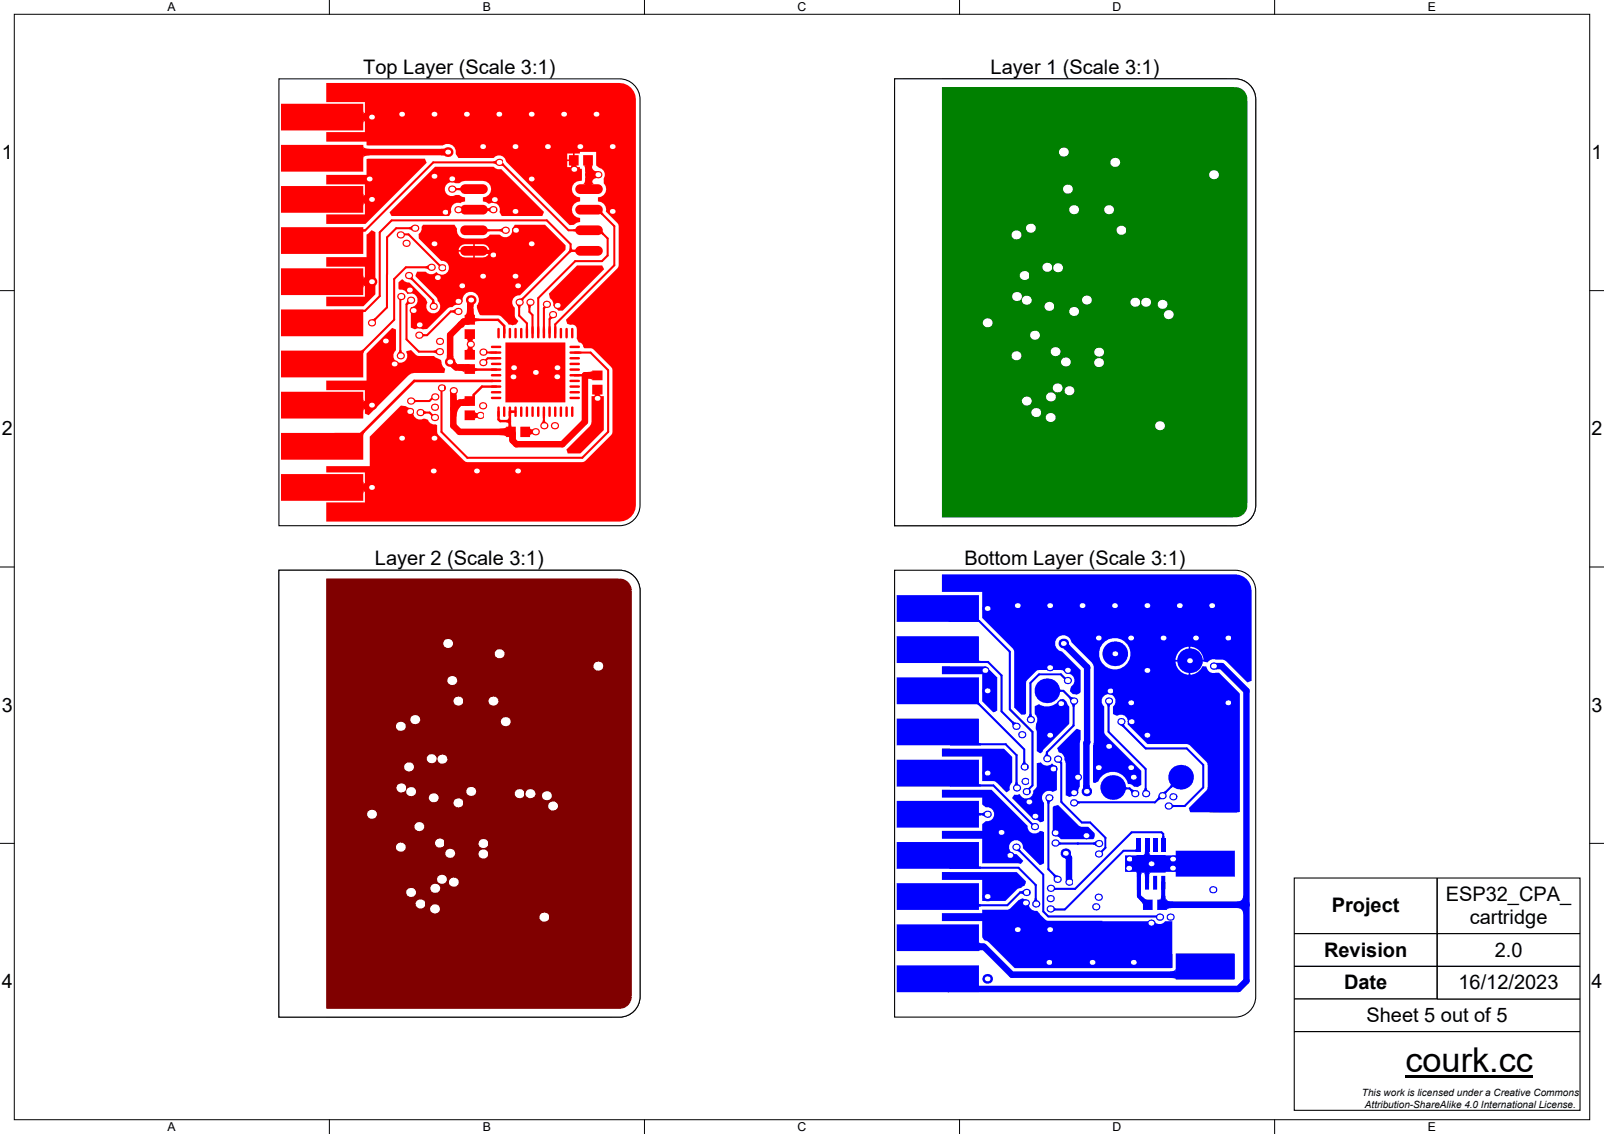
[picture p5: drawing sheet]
<svg xmlns="http://www.w3.org/2000/svg" width="297mm" height="210mm" viewBox="0 0 297 210" stroke-linecap="round" stroke-linejoin="round" font-family="sans-serif">
<defs><g id="words">
<text font-size="6.3" x="260.2" y="198.5">courk.cc</text>
<g font-size="3.7">
<text x="67.3" y="13.7">Top Layer (Scale 3:1)</text>
<text x="183.4" y="13.7">Layer 1 (Scale 3:1)</text>
<text x="69.4" y="104.7">Layer 2 (Scale 3:1)</text>
<text x="178.6" y="104.7">Bottom Layer (Scale 3:1)</text>
<text x="267.7" y="166.8">ESP32_CPA_</text>
<text x="246.6" y="169">Project</text>
<text x="272.1" y="171.1">cartridge</text>
<text x="245.2" y="177.2">Revision</text>
<text x="276.8" y="177.2">2.0</text>
<text x="248.9" y="183.2">Date</text>
<text x="270.1" y="183.2">16/12/2023</text>
<text x="253" y="189.2">Sheet 5 out of 5</text>
</g>
<g font-size="3.6">
<text x=".3" y="29.4">1</text>
<text x="294.7" y="29.4">1</text>
<text x=".3" y="80.6">2</text>
<text x="294.7" y="80.6">2</text>
<text x=".3" y="131.8">3</text>
<text x="294.7" y="131.8">3</text>
<text x=".3" y="183">4</text>
<text x="294.7" y="183">4</text>
</g>
<g font-size="2.3">
<text x="31" y="2.1">A</text>
<text x="89.4" y="2.1">B</text>
<text x="147.7" y="2.1">C</text>
<text x="206" y="2.1">D</text>
<text x="264.4" y="2.1">E</text>
<text x="31" y="209.5">A</text>
<text x="89.4" y="209.5">B</text>
<text x="147.7" y="209.5">C</text>
<text x="206" y="209.5">D</text>
<text x="264.4" y="209.5">E</text>
</g>
<g font-size="1.9">
<text x="252.2" y="203">This work is licensed under a Creative Commons</text>
<text x="252.7" y="205.2">Attribution-ShareAlike 4.0 International License.</text>
</g>
</g></defs>
<g fill="none" stroke="#000" stroke-width=".19">
<path d="M2.6 2.6h291.8v204.8h-291.8zM61 0v2.6M119.3 0v2.6M177.7 0v2.6M236 0v2.6M0 53.8h2.6M294.4 53.8h2.6M0 105h2.6M294.4 105h2.6M0 156.2h2.6M294.4 156.2h2.6M61 207.4v2.6"/>
<path d="M119.3 207.4v2.6M177.7 207.4v2.6M236 207.4v2.6"/>
</g>
<path d="M239.7 162.7h26.3v10.1h-26.3z" fill="#fff"/>
<path d="M266.1 162.6v10.3h-26.5" fill="none" stroke="#000" stroke-width=".2"/>
<path d="M239.7 173h26.3v5.9h-26.3z" fill="#fff"/>
<path d="M239.6 172.9h26.5v6.1h-26.5" fill="none" stroke="#000" stroke-width=".2"/>
<path d="M239.7 179.1h26.3v5.8h-26.3z" fill="#fff"/>
<path d="M239.6 179h26.5v6h-26.5" fill="none" stroke="#000" stroke-width=".2"/>
<path d="M239.7 185.1h52.8v5.8h-52.8z" fill="#fff"/>
<path d="M239.6 185h53M239.6 191h53" fill="none" stroke="#000" stroke-width=".2"/>
<path d="M239.7 191.1h52.8v14.4h-52.8z" fill="#fff"/>
<path d="M239.6 191h53" fill="none" stroke="#000" stroke-width=".2"/>
<path d="M266.2 162.7h26.3v10.1h-26.3z" fill="#fff"/>
<path d="M266.1 162.6v10.3h26.5" fill="none" stroke="#000" stroke-width=".2"/>
<path d="M266.2 173h26.3v5.9h-26.3z" fill="#fff"/>
<path d="M292.6 172.9h-26.5v6.1h26.5" fill="none" stroke="#000" stroke-width=".2"/>
<path d="M266.2 179.1h26.3v5.8h-26.3z" fill="#fff"/>
<path d="M239.6 162.6h53v43h-53zM292.6 179h-26.5v6h26.5" fill="none" stroke="#000" stroke-width=".2"/>
<path d="M260.2 199.2h23.7v.4h-23.7z" fill="#000"/>
<path d="M51.6 14.6h63.1a3.8 3.8 0 0 1 3.8 3.8v75.1a3.8 3.8 0 0 1-3.8 3.9h-63.1z" fill-rule="evenodd" fill="#fff" stroke="#000" stroke-width=".2"/>
<g fill="#f00">
<path d="M52 34.5h15.3v4.9h-15.3z" fill-rule="evenodd"/>
<path d="M93.6 63.4h11.1v11.1h-11.1z" fill-rule="evenodd"/>
<path d="M91 73.5h1.6a.23 .23 0 0 1 .2 .2 .23 .23 0 0 1-.2 .2h-1.6l-.1-.1z" fill-rule="evenodd"/>
<path d="M91 72.5l1.6-.1a.23 .23 0 0 1 .2 .2 .23 .23 0 0 1-.2 .3h-1.6l-.1-.2z" fill-rule="evenodd"/>
<path d="M91 71.4h1.6a.23 .23 0 0 1 .2 .2 .23 .23 0 0 1-.2 .2h-1.6l-.1-.1z" fill-rule="evenodd"/>
<path d="M91 70.4l1.6-.1a.23 .23 0 0 1 .2 .2 .23 .23 0 0 1-.2 .3h-1.6l-.1-.2z" fill-rule="evenodd"/>
<path d="M91 69.3h1.6a.23 .23 0 0 1 .2 .2 .23 .23 0 0 1-.2 .2h-1.6l-.1-.1z" fill-rule="evenodd"/>
<path d="M91 68.3l1.6-.1a.23 .23 0 0 1 .2 .2 .23 .23 0 0 1-.2 .3h-1.6l-.1-.2z" fill-rule="evenodd"/>
<path d="M91 67.2h1.6a.23 .23 0 0 1 .2 .2 .23 .23 0 0 1-.2 .2h-1.6l-.1-.1z" fill-rule="evenodd"/>
<path d="M91 66.2l1.6-.1a.23 .23 0 0 1 .2 .2 .23 .23 0 0 1-.2 .3h-1.6l-.1-.2z" fill-rule="evenodd"/>
<path d="M91 65.1h1.6a.22 .22 0 0 1 .2 .2 .22 .22 0 0 1-.2 .2h-1.6l-.1-.1z" fill-rule="evenodd"/>
<path d="M91 64.1l1.6-.1a.22 .22 0 0 1 .2 .2 .22 .22 0 0 1-.2 .3h-1.6l-.1-.2z" fill-rule="evenodd"/>
<path d="M92.2 60.8l.1-.1 .2 .2v1.5a.22 .22 0 0 1-.2 .3 .22 .22 0 0 1-.2-.3z" fill-rule="evenodd"/>
<path d="M93.2 60.8l.2-.1 .2 .2v1.5a.22 .22 0 0 1-.2 .3 .22 .22 0 0 1-.3-.3z" fill-rule="evenodd"/>
<path d="M94.3 60.8l.1-.1 .2 .2v1.5a.22 .22 0 0 1-.2 .3 .22 .22 0 0 1-.2-.3z" fill-rule="evenodd"/>
<path d="M95.3 60.8l.2-.1 .2 .2v1.5a.22 .22 0 0 1-.2 .3 .22 .22 0 0 1-.3-.3z" fill-rule="evenodd"/>
<path d="M96.4 60.8l.1-.1 .2 .2v1.5a.22 .22 0 0 1-.2 .3 .22 .22 0 0 1-.2-.3z" fill-rule="evenodd"/>
<path d="M97.4 60.8l.2-.1 .2 .2v1.5a.22 .22 0 0 1-.2 .3 .22 .22 0 0 1-.3-.3z" fill-rule="evenodd"/>
<path d="M98.5 60.8l.1-.1 .2 .2v1.5a.22 .22 0 0 1-.2 .3 .22 .22 0 0 1-.2-.3z" fill-rule="evenodd"/>
<path d="M99.5 60.8l.2-.1 .2 .2v1.5a.22 .22 0 0 1-.2 .3 .22 .22 0 0 1-.3-.3z" fill-rule="evenodd"/>
<path d="M100.6 60.8l.1-.1 .2 .2v1.5a.23 .23 0 0 1-.2 .3 .23 .23 0 0 1-.2-.3z" fill-rule="evenodd"/>
<path d="M101.6 60.8l.2-.1 .2 .2v1.5a.23 .23 0 0 1-.2 .3 .23 .23 0 0 1-.3-.3z" fill-rule="evenodd"/>
<path d="M102.7 60.8l.1-.1 .2 .2v1.5a.23 .23 0 0 1-.2 .3 .23 .23 0 0 1-.2-.3z" fill-rule="evenodd"/>
<path d="M103.7 60.8l.2-.1 .2 .2v1.5a.23 .23 0 0 1-.2 .3 .23 .23 0 0 1-.3-.3z" fill-rule="evenodd"/>
<path d="M104.8 60.8l.1-.1 .2 .2v1.5a.23 .23 0 0 1-.2 .3 .23 .23 0 0 1-.2-.3z" fill-rule="evenodd"/>
<path d="M105.8 60.8l.2-.1 .2 .2v1.5a.23 .23 0 0 1-.2 .3 .23 .23 0 0 1-.3-.3z" fill-rule="evenodd"/>
<path d="M105.5 64.1l1.7-.1a.22 .22 0 0 1 .2 .2 .22 .22 0 0 1-.2 .3h-1.6l-.1-.2z" fill-rule="evenodd"/>
<path d="M105.5 65.1h1.7a.22 .22 0 0 1 .2 .2 .22 .22 0 0 1-.2 .2h-1.6l-.1-.1z" fill-rule="evenodd"/>
<path d="M105.5 66.2l1.7-.1a.23 .23 0 0 1 .2 .2 .23 .23 0 0 1-.2 .3h-1.6l-.1-.2z" fill-rule="evenodd"/>
<path d="M105.5 67.2h1.7a.23 .23 0 0 1 .2 .2 .23 .23 0 0 1-.2 .2h-1.6l-.1-.1z" fill-rule="evenodd"/>
<path d="M105.5 68.3l1.7-.1a.23 .23 0 0 1 .2 .2 .23 .23 0 0 1-.2 .3h-1.6l-.1-.2z" fill-rule="evenodd"/>
<path d="M105.5 69.3h1.7a.23 .23 0 0 1 .2 .2 .23 .23 0 0 1-.2 .2h-1.6l-.1-.1z" fill-rule="evenodd"/>
<path d="M105.5 70.4l1.7-.1a.23 .23 0 0 1 .2 .2 .23 .23 0 0 1-.2 .3h-1.6l-.1-.2z" fill-rule="evenodd"/>
<path d="M105.5 71.4h1.7a.23 .23 0 0 1 .2 .2 .23 .23 0 0 1-.2 .2h-1.6l-.1-.1z" fill-rule="evenodd"/>
<path d="M105.5 72.5l1.7-.1a.23 .23 0 0 1 .2 .2 .23 .23 0 0 1-.2 .3h-1.6l-.1-.2z" fill-rule="evenodd"/>
<path d="M105.5 73.5h1.7a.23 .23 0 0 1 .2 .2 .23 .23 0 0 1-.2 .2h-1.6l-.1-.1z" fill-rule="evenodd"/>
<path d="M105.8 75.3h.2l.2 .1v1.6a.23 .23 0 0 1-.2 .2 .23 .23 0 0 1-.3-.2z" fill-rule="evenodd"/>
<path d="M104.8 75.3h.1l.2 .1v1.6a.23 .23 0 0 1-.2 .2 .23 .23 0 0 1-.2-.2z" fill-rule="evenodd"/>
<path d="M103.7 75.3h.2l.2 .1v1.6a.23 .23 0 0 1-.2 .2 .23 .23 0 0 1-.3-.2z" fill-rule="evenodd"/>
<path d="M102.7 75.3h.1l.2 .1v1.6a.23 .23 0 0 1-.2 .2 .23 .23 0 0 1-.2-.2z" fill-rule="evenodd"/>
<path d="M101.6 75.3h.2l.2 .1v1.6a.23 .23 0 0 1-.2 .2 .23 .23 0 0 1-.3-.2z" fill-rule="evenodd"/>
<path d="M100.6 75.3h.1l.2 .1v1.6a.23 .23 0 0 1-.2 .2 .23 .23 0 0 1-.2-.2z" fill-rule="evenodd"/>
<path d="M99.5 75.3h.2l.2 .1v1.6a.22 .22 0 0 1-.2 .2 .22 .22 0 0 1-.3-.2z" fill-rule="evenodd"/>
<path d="M98.5 75.3h.1l.2 .1v1.6a.22 .22 0 0 1-.2 .2 .22 .22 0 0 1-.2-.2z" fill-rule="evenodd"/>
<path d="M97.4 75.3h.2l.2 .1v1.6a.22 .22 0 0 1-.2 .2 .22 .22 0 0 1-.3-.2z" fill-rule="evenodd"/>
<path d="M96.4 75.3h.1l.2 .1v1.6a.22 .22 0 0 1-.2 .2 .22 .22 0 0 1-.2-.2z" fill-rule="evenodd"/>
<path d="M95.3 75.3h.2l.2 .1v1.6a.22 .22 0 0 1-.2 .2 .22 .22 0 0 1-.3-.2z" fill-rule="evenodd"/>
<path d="M94.3 75.3h.1l.2 .1v1.6a.22 .22 0 0 1-.2 .2 .22 .22 0 0 1-.2-.2z" fill-rule="evenodd"/>
<path d="M93.2 75.3h.2l.2 .1v1.6a.22 .22 0 0 1-.2 .2 .22 .22 0 0 1-.3-.2z" fill-rule="evenodd"/>
<path d="M92.2 75.3h.1l.2 .1v1.6a.22 .22 0 0 1-.2 .2 .22 .22 0 0 1-.2-.2z" fill-rule="evenodd"/>
<path d="M86 73.4h1.9v1.8h-1.9z" fill-rule="evenodd"/>
<path d="M86 76h1.9v1.8h-1.9z" fill-rule="evenodd"/>
<path d="M93.7 79h1.8v1.9h-1.8z" fill-rule="evenodd"/>
<path d="M96.3 79h1.8v1.9h-1.8z" fill-rule="evenodd"/>
<path d="M86 58.3h1.9v1.8h-1.9z" fill-rule="evenodd"/>
<path d="M86 61h1.9v1.8h-1.9z" fill-rule="evenodd"/>
<path d="M86 67.4h1.9v1.8h-1.9z" fill-rule="evenodd"/>
<path d="M86 64.8h1.9v1.8h-1.9z" fill-rule="evenodd"/>
<path d="M109.6 68.6h2v1.8h-2z" fill-rule="evenodd"/>
<path d="M109.6 71.3h2v1.8h-2z" fill-rule="evenodd"/>
<path d="M108 28.7h1.8v1.9h-1.8z" fill-rule="evenodd"/>
<path d="M105.3 28.7h1.8v1.9h-1.8z" fill-rule="evenodd"/>
<path d="M85.5 34.4l.6-.3h3.3a.9 .9 0 0 1 .9 .9 .9 .9 0 0 1-.9 .9h-3.3a.9 .9 0 0 1-.8-.5 .9 .9 0 0 1 .2-1z" fill-rule="evenodd"/>
<path d="M85.5 38.2l.6-.3h3.3a.9 .9 0 0 1 .9 .9 .9 .9 0 0 1-.9 .9h-3.3a.9 .9 0 0 1-.8-.5 .9 .9 0 0 1 .2-1z" fill-rule="evenodd"/>
<path d="M85.5 42l.6-.3h3.3a.9 .9 0 0 1 .9 .9 .9 .9 0 0 1-.9 .9h-3.3a.9 .9 0 0 1-.8-.5 .9 .9 0 0 1 .2-1z" fill-rule="evenodd"/>
<path d="M85.5 45.8l.6-.2h3.3a.9 .9 0 0 1 .9 .9 .9 .9 0 0 1-.9 .9h-3.3a.9 .9 0 0 1-.8-.6 .9 .9 0 0 1 .2-1z" fill-rule="evenodd"/>
<path d="M106.8 34.4l.6-.3h3.3a.9 .9 0 0 1 .9 .9 .9 .9 0 0 1-.9 .9h-3.3a.9 .9 0 0 1-.8-.5 .9 .9 0 0 1 .2-1z" fill-rule="evenodd"/>
<path d="M106.8 38.2l.6-.3h3.3a.9 .9 0 0 1 .9 .9 .9 .9 0 0 1-.9 .9h-3.3a.9 .9 0 0 1-.8-.5 .9 .9 0 0 1 .2-1z" fill-rule="evenodd"/>
<path d="M106.8 42l.6-.3h3.3a.9 .9 0 0 1 .9 .9 .9 .9 0 0 1-.9 .9h-3.3a.9 .9 0 0 1-.8-.5 .9 .9 0 0 1 .2-1z" fill-rule="evenodd"/>
<path d="M106.8 45.8l.6-.2h3.3a.9 .9 0 0 1 .9 .9 .9 .9 0 0 1-.9 .9h-3.3a.9 .9 0 0 1-.8-.6 .9 .9 0 0 1 .2-1z" fill-rule="evenodd"/>
<path d="M52 26.8h15.3v5h-15.3z" fill-rule="evenodd"/>
<path d="M52 87.8h15.3v4.9h-15.3z" fill-rule="evenodd"/>
<path d="M52 42.1h15.3v4.9h-15.3z" fill-rule="evenodd"/>
<path d="M52 49.7h15.3v4.9h-15.3z" fill-rule="evenodd"/>
<path d="M52 57.3h15.3v5h-15.3z" fill-rule="evenodd"/>
<path d="M52 64.9h15.3v5h-15.3z" fill-rule="evenodd"/>
<path d="M52 72.6h15.3v4.9h-15.3z" fill-rule="evenodd"/>
<path d="M52 80.2h15.3v4.9h-15.3z" fill-rule="evenodd"/>
<path d="M52 19.2h15.3v5h-15.3z" fill-rule="evenodd"/>
</g>
<g fill="#f00">
<circle cx="76.8" cy="42.3" r=".68"/>
<circle cx="75.6" cy="51" r=".68"/>
<circle cx="75.2" cy="45.1" r=".68"/>
<circle cx="74.1" cy="43.5" r=".68"/>
<circle cx="80.4" cy="32.6" r=".68"/>
<circle cx="84.8" cy="38.8" r=".68"/>
<circle cx="82.4" cy="39.3" r=".68"/>
<circle cx="75.8" cy="53.7" r=".68"/>
<circle cx="74.2" cy="54.9" r=".68"/>
<circle cx="68.8" cy="59.8" r=".68"/>
<circle cx="76.5" cy="57.5" r=".68"/>
<circle cx="79.8" cy="49.5" r=".68"/>
<circle cx="73" cy="67.4" r=".68"/>
<circle cx="98.4" cy="45.1" r=".68"/>
<circle cx="110.6" cy="73.8" r=".68"/>
<circle cx="88.2" cy="87.2" r=".68"/>
<circle cx="95.8" cy="87.2" r=".68"/>
<circle cx="80.2" cy="87.2" r=".68"/>
<circle cx="98.4" cy="21.2" r=".68"/>
<circle cx="71.4" cy="63.2" r=".68"/>
<circle cx="92.4" cy="21.2" r=".68"/>
<circle cx="80.4" cy="21.2" r=".68"/>
<circle cx="95.4" cy="27.2" r=".68"/>
<circle cx="89.4" cy="51.1" r=".68"/>
<circle cx="101.4" cy="27.2" r=".68"/>
<circle cx="74.4" cy="81.1" r=".68"/>
<circle cx="80.4" cy="81.1" r=".68"/>
<circle cx="68.4" cy="33.2" r=".68"/>
<circle cx="74.4" cy="21.2" r=".68"/>
<circle cx="98.4" cy="33.2" r=".68"/>
<circle cx="107.4" cy="27.2" r=".68"/>
<circle cx="80.4" cy="45.1" r=".68"/>
<circle cx="89.4" cy="27.2" r=".68"/>
<circle cx="95.4" cy="51.1" r=".68"/>
<circle cx="113.4" cy="39.2" r=".68"/>
<circle cx="95.4" cy="39.2" r=".68"/>
<circle cx="110.4" cy="21.2" r=".68"/>
<circle cx="113.4" cy="27.2" r=".68"/>
<circle cx="86.4" cy="21.2" r=".68"/>
<circle cx="104.4" cy="21.2" r=".68"/>
<circle cx="89.4" cy="75.1" r=".68"/>
<circle cx="82.9" cy="28.2" r=".9"/>
<circle cx="83.6" cy="35" r=".68"/>
<circle cx="83.6" cy="33.1" r=".68"/>
<circle cx="103.2" cy="56.6" r=".68"/>
<circle cx="81" cy="51.4" r=".68"/>
<circle cx="81.8" cy="49.6" r=".68"/>
<circle cx="80.5" cy="73.5" r=".68"/>
<circle cx="83.9" cy="72.4" r=".68"/>
<circle cx="80.5" cy="77.3" r=".68"/>
<circle cx="80.5" cy="75.4" r=".68"/>
<circle cx="75.9" cy="76.2" r=".68"/>
<circle cx="76" cy="74.3" r=".68"/>
<circle cx="77.8" cy="76.4" r=".68"/>
<circle cx="74.1" cy="65.9" r=".68"/>
<circle cx="89.4" cy="65.2" r=".68"/>
<circle cx="81.7" cy="71.8" r=".68"/>
<circle cx="110.7" cy="32.4" r=".68"/>
<circle cx="99.1" cy="69" r=".68"/>
<circle cx="95" cy="69.8" r=".68"/>
<circle cx="103.1" cy="68.1" r=".68"/>
<circle cx="103.1" cy="69.8" r=".68"/>
<circle cx="95.1" cy="68.1" r=".68"/>
<circle cx="68.8" cy="90.3" r=".9"/>
<circle cx="101.2" cy="56.4" r=".68"/>
<circle cx="93.6" cy="42.6" r=".68"/>
<circle cx="102.3" cy="58.3" r=".68"/>
<circle cx="68.8" cy="75" r=".9"/>
<circle cx="68.8" cy="52.2" r=".9"/>
<circle cx="68.8" cy="36.9" r=".9"/>
<circle cx="85.5" cy="52.9" r=".68"/>
<circle cx="84.8" cy="57.7" r=".68"/>
<circle cx="84.8" cy="55.8" r=".68"/>
<circle cx="80.2" cy="56.7" r=".68"/>
<circle cx="98.1" cy="56" r=".68"/>
<circle cx="87.2" cy="55.6" r=".9"/>
<circle cx="87.1" cy="63.8" r=".68"/>
<circle cx="89.4" cy="67.1" r=".68"/>
<circle cx="99.1" cy="80" r=".68"/>
<circle cx="100.7" cy="78.8" r=".68"/>
<circle cx="76" cy="55.6" r=".68"/>
<circle cx="91.5" cy="37" r=".68"/>
<circle cx="77.6" cy="60.2" r=".68"/>
<circle cx="81.4" cy="63.2" r=".68"/>
<circle cx="102.7" cy="78.8" r=".68"/>
<circle cx="91.3" cy="47.2" r=".68"/>
<circle cx="95.8" cy="52.9" r=".68"/>
<circle cx="95.5" cy="42.6" r=".68"/>
<circle cx="68.8" cy="21.7" r=".9"/>
<circle cx="77.6" cy="62.1" r=".68"/>
<circle cx="92.4" cy="30.1" r=".68"/>
<circle cx="81.4" cy="65.1" r=".68"/>
<circle cx="83.3" cy="67" r=".9"/>
<circle cx="91.3" cy="38.8" r=".68"/>
<circle cx="106.3" cy="31.4" r=".68"/>
<circle cx="96.1" cy="56" r=".68"/>
<circle cx="88.9" cy="76.9" r=".68"/>
</g>
<path d="M87.8 38.8h3.5M71.7 50.8h.1M74.1 43.5l1.5-.1 6.2 6.2M74.2 54.9l-.1 .1v10.9M75.6 51l4.6 4.6v1.1M76 55.6l-.7 .8v6.4l2.3 2.3M76.8 42.3h-3.4l-1.7 1.7v12.9l-2.9 2.9M79.8 49.5h-4.6l-2.2 2.2v7.5l-5.9 5.9M83.5 57.7l-4.4 4.4h-1.5M101.2 40.8h-28.7l-2.2 2.2v11.8l-2.7 2.8h-5.7" fill="none" stroke="#f00" stroke-width=".38"/>
<circle cx="67.1" cy="65.1" r=".19" fill="#f00"/>
<g fill="none" stroke="#f00" stroke-width=".38">
<path d="M83.6 35h4.2M92.7 30.1h-12.5l-12.6 12.6h-6.1M109.1 38.8h1.6l3 3.1v7.2l-10.9 11v1.6M83.5 57.7h1.3M87.8 42.6h5.8M98.1 56l-.1 .1v1.7l.6 .5M101.2 56.4v.2l-.5 .5v4.6M101.2 40.8l4.5 4.4v1.3l-9.6 9.5M102.3 58.3v.2l-.5 .6v2.6M111 42.6l1.5 1.6v3.1l-1 1.1h-5l-6.8 6.8v6.5M67.1 65.1l-2.3 2.3h-5.2M77.8 76.4h1.7l1 .9"/>
<path d="M80.5 73.5h-.2l-.8 .8h-3.5M89.4 65.2l2.5 .1M106.4 65.3h2.9l3.3 3.3v11.4l-4.8 4.8h-21.3l-4.8-4.8v-8.2"/>
</g>
<path d="M110.6 72.2v1.6M110.6 72.2h.1" fill="none" stroke="#f00" stroke-width=".76"/>
<path d="M59.6 36.9h9.2M59.6 21.7h9.2M82.9 28.2h-22.1l-1.2 1.1M108.9 29.7l.2 5.3M109 32.4h1.7M59.6 52.2h9.2M85.9 59.5h.7M59.6 75h9.2M83.9 72.4v3.3M108.3 69.5v8.6l-4.2 4.2h-8.5l-.7-.7v-1.3l-.3-.3M59.6 90.3h9.2" fill="none" stroke="#f00" stroke-width="1.2"/>
<path d="M87 59.2h5.2l1.2 1.2v1.3" fill="none" stroke="#f00" stroke-width=".45"/>
<path d="M91.1 70.5h-14.4l-9.7 9.7v.2h-5.1" fill="none" stroke="#f00" stroke-width=".5"/>
<circle cx="85.3" cy="60.1" r=".6" fill="#f00"/>
<path d="M85.9 59.5l-2.6 2.5v5h.1l1.1 1h2.2l.3 .3M86.9 59.2l-.3 .3M87.2 55.6l-.2 3.6M87 74.3l-.3 .3h-1.6l-1.2 1.1v3.1l1.2 1.2h9.5M108.3 69.5h2.3" fill="none" stroke="#f00" stroke-width="1.2"/>
<path d="M106.2 29.7v1.7M106.2 31.4h.1M87.8 46.5l.2 .2h2.5l.6 .5h.2M87 61.9l.1 1.9-.1 1.9M87 76.9h1.9M88.9 76.9h.1M97.3 80h-.1M99.1 80h-1.8" fill="none" stroke="#f00" stroke-width=".76"/>
<path d="M87 68.3l.1 .1h4.8M91.9 71.6h-2.7l-1.5 1.5v.5l-.7 .7M92.3 76.2v1.5l.3 .3h1.8M94.4 79.8l.2 .2M94.4 76.2v3.5M106.4 69.5h1.9" fill="none" stroke="#f00" stroke-width=".45"/>
<path d="M92.7 30.1l12.6 12.5h5.7M96.1 56v2.4l1.5 1.5v1.8M98.6 58.3v3.4M105.7 46.5h3.4M77.6 65.1h3.8M91.9 66.3h-1.6l-.9 .8M94.4 76.2h1.1M94.4 79.7v.1M100.7 76.2v2.6M100.7 76.2h.1M110.6 69.5h.1" fill="none" stroke="#f00" stroke-width=".38"/>
<g fill="#f00">
<path d="M101.6 54.4l5.2-5.2h4.7l.4 .7-7.7 7.6h-.8l-.9-.9a1.26 1.26 0 0 0-.7-1.3z" fill-rule="evenodd"/>
<path d="M80.6 30.9h10.8l.1 .1a1.21 1.21 0 0 0 1.3 .3l7.9 7.9-.3 .8h-7.5l-.4-.8a1.31 1.31 0 0 0-.5-1.4 1.31 1.31 0 0 0-1.5 0l-.5-.4-.6-.1v-.7a1.53 1.53 0 0 0 1.5-1.6 1.53 1.53 0 0 0-1.5-1.5h-3.3l-.6 .1-.5 .3h-.6a1.3 1.3 0 0 0-2 1.1 1.3 1.3 0 0 0 2 1.1h.6l.5 .3 .6 .2v.7l-.9 .3a1.26 1.26 0 0 0-1.3 .3 1.26 1.26 0 0 0-.3 1.3l-.5 .8h-10.6l-.4-.7z" fill-rule="evenodd"/>
<path d="M110.5 72.2h.3v1.2h1v6.2l-4.3 4.4h-2.4l-.2-.8 4.5-4.6 .1-5.2h1z" fill-rule="evenodd"/>
<path d="M78.3 41.6l-.2 .4v.5l-.2 .5-.4 .3v.9l4.2 4.1a1.29 1.29 0 0 1 1.3 1.8 1.29 1.29 0 0 1-2.2 .3 1.28 1.28 0 0 1-2-.1h-1.6l-.2 .9 3.8 3.8 .2 .7a1.29 1.29 0 0 1 .3 1.8 1.29 1.29 0 0 1-1.8 .3 1.29 1.29 0 0 1-.4-1.8l-.3-.7-3-3h-.2a1.43 1.43 0 0 1-1.2-.6l-.6 .6v1.2l.2 .1a1.25 1.25 0 0 1 1.4 .9 1.28 1.28 0 0 1 1.9 .8 1.28 1.28 0 0 1-1.2 1.6v3.8l.7 .3 .5-.2h.5l.5 .2 .8-.1 3.8-3.8 1-.3a1.18 1.18 0 0 1 1.2-.4l.6-.5a1.52 1.52 0 0 1 1.8-1.8 1.52 1.52 0 0 1 .8 2.4v.5l.6 1.4h3.3a3 3 0 0 1 1.9 1.6l.8 .2 .7-.1 .4-.6-.6-.7-.1-1.8a1.31 1.31 0 0 1-.4-1.5 1.31 1.31 0 0 1 1.3-.8l8.5-8.4v-.9l-3.8-3.8h-5.6l-.5 .8a1.32 1.32 0 0 1-.7 1.4 1.32 1.32 0 0 1-1.6-.4h-1.8l-.7 .7-.6 .1h-3.3a1.49 1.49 0 0 1-1.5-1.8l-.4-.8zM87.9 45.2h1.5a1.18 1.18 0 0 1 1.2 1.1h-2.7zM85.3 45.6l.8-.4h1.5v1.1h-2.7zM87.9 46.6h2.7a1.18 1.18 0 0 1-1.2 1.1h-1.5zM84.9 46.6h2.7v1.1h-1.5a1.18 1.18 0 0 1-1.2-1.1z" fill-rule="evenodd"/>
<path d="M60.4 32.4h7.5v-3h.2h10.6l.3 .8-11.3 11.3h-7.3v-1.8h7.2v-2.6h-8v-.3h8v-2.6h-7.2z" fill-rule="evenodd"/>
<path d="M60.4 47.6h7.5v-4.2l.9-.8 .7 .4v11.5l-2.2 2.2h-6.9v-1.8h7.2v-2.6h-8v-.3h8v-2.6h-7.2z" fill-rule="evenodd"/>
<path d="M60.4 15.4v3.5h7.2v2.6h-8v.3h8v2.7h-7.2v1.7h7.5v.7h.3h13.7a1.57 1.57 0 0 1 1.8 0 1.57 1.57 0 0 1 .7 1.6l.5 .8 6.5-.1a1.35 1.35 0 0 1 1.4-.4 1.35 1.35 0 0 1 1 1.2l11.7 11.7 .8-.1 .5-.4 .6-.1v-.7a1.53 1.53 0 0 1-1.5-1.6 1.53 1.53 0 0 1 1.5-1.5v-.7a1.54 1.54 0 0 1-1.5-1.7 1.54 1.54 0 0 1 1.8-1.4v-2.3h-.3v-.3h-1v-2.5h1v-.3h3v2.6l.5 .3a1.36 1.36 0 0 1 .9 2.1v.8a1.53 1.53 0 0 1 .3 1.7 1.53 1.53 0 0 1-1.4 1v.7a1.49 1.49 0 0 1 1.5 1.9l2.3 2.4v7.8l-9.7 9.8 .2 .8 .6 .2a.84 .84 0 0 1 1.2 .7v1.7l.4 .8a.84 .84 0 0 1 .8 .8l.2 .3h1.1l.6 .2 3.3 3.3 .2 .6v11.7l-5.3 5.2h-21.9l-5-4.9-.3-.6v-1.3l-.2-.1a1.41 1.41 0 0 1-1.5-.9l-.8-.2a1.33 1.33 0 0 1-1.4-.1 1.33 1.33 0 0 1-.5-1.3l-.6-.6-.7-.3-1-.1-5.7 5.8v5.4h-8.1v1.2h7.2v2.6h-8v.3h8v2.6h-7.2v3.6h54.3a3 3 0 0 0 3-3.1v-75.1a3 3 0 0 0-3-3zM105 28.4h1.1v1.1h-1.1zM105 29.8h1.1v1.1h-1.1z" fill-rule="evenodd"/>
<path d="M60.4 70.5h7.5v-5l4.7-4.8 .7 .3v3.8a1.29 1.29 0 0 0-.2 1.8 1.29 1.29 0 0 0 1.7 .3 1.29 1.29 0 0 0 .4-1.7v-.2l.9-.2 1.1 1.1h3.1l1.4 .8a2.02 2.02 0 0 0 .7 1.6l-.1 .8h-5.6l-.6 .1-.4 .3-7.4 7.4-.7-.3v-1.4h-8v-.3h8v-2.6h-7.2z" fill-rule="evenodd"/>
<path d="M84.5 73.1l.1 1 .8 1a2.78 2.78 0 0 0-.9 2.1l-1.2-1.5z" fill-rule="evenodd"/>
<path d="M93.7 77.8l.4-.2 .1-.3 .4 .7-.4 .7-.1-.4-.4-.1z" fill-rule="evenodd"/>
<path d="M105.5 46l.3-.1 .1 .3 .3 .1-.1 .3-.6 .3-.3-.3z" fill-rule="evenodd"/>
<path d="M109.6 30.6a1.03 1.03 0 0 0 1.1 1.2v1.2a1.03 1.03 0 0 0-1.1 1.2l-1.2-1.8z" fill-rule="evenodd"/>
<path d="M87.4 58.8l1.3 .2v.5l-1.3 .2z" fill-rule="evenodd"/>
<path d="M87.9 76.5h.5v.9l-.5-.1z" fill-rule="evenodd"/>
<path d="M96.1 55.3l.6-.2 .3 .3-.2 .6z" fill-rule="evenodd"/>
<path d="M95.7 56.5h.9l-.3 .5h-.4z" fill-rule="evenodd"/>
<path d="M105.9 30.4h.7l.1 .5h-.9z" fill-rule="evenodd"/>
<path d="M90.2 38.6l.6-.2v.9l-.6-.3z" fill-rule="evenodd"/>
<path d="M82.7 65.8l1.2 .1 .1 .5-1.3-.1z" fill-rule="evenodd"/>
<path d="M84.2 66.9l.3 .4-.7 1-.4-.4z" fill-rule="evenodd"/>
<path d="M80.3 64.9l.6-.3v1l-.6-.3z" fill-rule="evenodd"/>
<path d="M93.1 29.9l.3 .6-.2 .3-.6-.1z" fill-rule="evenodd"/>
<path d="M91.4 29.9l.5-.3v.9l-.5-.2z" fill-rule="evenodd"/>
<path d="M78 61.6l.6 .3v.4l-.6 .2z" fill-rule="evenodd"/>
<path d="M67.6 21.1h.5v1.2h-.5z" fill-rule="evenodd"/>
<path d="M75.4 55.6l.6 .7-.6 .2-.2-.3z" fill-rule="evenodd"/>
<path d="M100.5 77.8h.4l.3 .6h-1z" fill-rule="evenodd"/>
<path d="M98.1 79.6l.5-.1v.9l-.4-.1z" fill-rule="evenodd"/>
<path d="M86.7 62.8h.7l.1 .4-.9 .1z" fill-rule="evenodd"/>
<path d="M86.6 64.2l.9 .1-.1 .4h-.7z" fill-rule="evenodd"/>
<path d="M86.5 56.1l1.2 .2v.5l-1.2-.1z" fill-rule="evenodd"/>
<path d="M97.6 56.4l.9 .1-.3 .6-.4-.1z" fill-rule="evenodd"/>
<path d="M80 55.7h.4l.3 .6h-1z" fill-rule="evenodd"/>
<path d="M83.7 57.5l.6-.3v.9l-.6-.2z" fill-rule="evenodd"/>
<path d="M67.6 36.3h.5v1.3l-.5-.1z" fill-rule="evenodd"/>
<path d="M67.6 51.6l.5-.1v1.3h-.5z" fill-rule="evenodd"/>
<path d="M67.6 74.4h.5v1.3l-.5-.1z" fill-rule="evenodd"/>
<path d="M101.7 58.6l.7 .3-.5 .3-.3-.3z" fill-rule="evenodd"/>
<path d="M92.5 42.5l.6-.3v.9l-.6-.3z" fill-rule="evenodd"/>
<path d="M100.7 56.8l.3 .2-.2 .2-.2-.3z" fill-rule="evenodd"/>
<path d="M67.6 89.7l.5-.1v1.3h-.5z" fill-rule="evenodd"/>
<path d="M73.9 64.8h.4l.3 .6h-.9z" fill-rule="evenodd"/>
<path d="M78.3 75.9l.5 .3v.4l-.5 .3z" fill-rule="evenodd"/>
<path d="M76.5 73.8l.6 .3v.4l-.6 .2z" fill-rule="evenodd"/>
<path d="M84.1 34.6l.6 .2v.4l-.6 .3z" fill-rule="evenodd"/>
<path d="M81.7 27.6l.5-.1v1.3h-.5z" fill-rule="evenodd"/>
<path d="M110.2 72.8h.8l.1 .5h-1z" fill-rule="evenodd"/>
<path d="M78.8 49.3l.6-.3v1l-.6-.3z" fill-rule="evenodd"/>
<path d="M68.8 59.1l.6-.2 .3 .3-.2 .6z" fill-rule="evenodd"/>
<path d="M75.7 51.7l.6-.7 .2 .6-.2 .3z" fill-rule="evenodd"/>
<path d="M75.7 42.1l.6-.3v.9l-.6-.2z" fill-rule="evenodd"/>
<path d="M67.3 20.5a.92 .92 0 0 0 1.2 .6v1.2a.92 .92 0 0 0-1.2 .6z" fill-rule="evenodd"/>
<path d="M66.4 80.2l.3-.1 .5-.4 .4 .3-.4 .5v.2z" fill-rule="evenodd"/>
<path d="M67.3 73.8a.92 .92 0 0 0 1.2 .6v1.2a.92 .92 0 0 0-1.2 .6z" fill-rule="evenodd"/>
<path d="M66.7 64.9l.6-.2 .2 .2-.2 .6z" fill-rule="evenodd"/>
<path d="M67.3 57.3l.3 .1v.4l-.3 .1z" fill-rule="evenodd"/>
<path d="M67.3 51a.92 .92 0 0 0 1.2 .6v1.2a.92 .92 0 0 0-1.2 .6z" fill-rule="evenodd"/>
<path d="M67.3 42.3l.3 .2v.4l-.3 .1z" fill-rule="evenodd"/>
<path d="M67.3 89.1a.92 .92 0 0 0 1.2 .6v1.2a.92 .92 0 0 0-1.2 .6z" fill-rule="evenodd"/>
<path d="M67.3 27a.92 .92 0 0 0 1.2 .6v1.2a.92 .92 0 0 0-1.2 .6z" fill-rule="evenodd"/>
<path d="M106.2 46.3l.4-.2v.7l-.4-.2z" fill-rule="evenodd"/>
<path d="M106.2 42.5l.4-.2v.7l-.4-.2z" fill-rule="evenodd"/>
<path d="M111.6 42.7l.2 .5-.2 .3-.2-.2-.2 .1z" fill-rule="evenodd"/>
<path d="M111 39.7l.5-.6 .2 .5-.2 .3z" fill-rule="evenodd"/>
<path d="M108.4 32.9h1.2a.92 .92 0 0 0 .6 1.2h-2.4a.93 .93 0 0 0 .6-1.2z" fill-rule="evenodd"/>
<path d="M90.2 42.3l.5 .2v.3l-.5 .2z" fill-rule="evenodd"/>
<path d="M90.2 38.5l.5 .1v.4l-.5 .2z" fill-rule="evenodd"/>
<path d="M84.9 34.8l.4-.2v.8l-.4-.2z" fill-rule="evenodd"/>
<path d="M105.5 30.6h1.5l-.3 .2-.1 .6h-.7l-.1-.6z" fill-rule="evenodd"/>
<path d="M108 30.6h1.8l-.2 .3v.9h-1.2a1.2 1.2 0 0 0-.3-1.1z" fill-rule="evenodd"/>
<path d="M109.9 73h1.4l-.3 .2v.5h-.8l-.1-.5z" fill-rule="evenodd"/>
<path d="M108.5 68.9l.9-.1 .3-.2v1.8l-.3-.2-.9-.1z" fill-rule="evenodd"/>
<path d="M86.7 64.1h.7l.1 .5 .3 .2h-1.5l.3-.2z" fill-rule="evenodd"/>
<path d="M87.9 68l.1 .2h.4v.5h-.4l-.1 .2z" fill-rule="evenodd"/>
<path d="M84.8 67.4l1.2 .1v1.7a.92 .92 0 0 0-1.2-.6z" fill-rule="evenodd"/>
<path d="M86.3 62.8h1.5l-.3 .2-.1 .5h-.7l-.1-.5z" fill-rule="evenodd"/>
<path d="M87.9 58.8l.1 .1 .4 .1v.5h-.4l-.1 .2z" fill-rule="evenodd"/>
<path d="M86.5 57.1h1.2v.9l.2 .3h-1.9a.98 .98 0 0 0 .5-1.2z" fill-rule="evenodd"/>
<path d="M98.1 79.2l.2 .3 .6 .1v.7l-.6 .1-.2 .3z" fill-rule="evenodd"/>
<path d="M94.2 78.6h.4l.1 .3 .2 .1h-.9l.1-.1z" fill-rule="evenodd"/>
<path d="M92.5 79.4l.9-.1 .3-.3v1.9a.68 .68 0 0 0-.8-.3h-.4z" fill-rule="evenodd"/>
<path d="M94.3 80.9h1.2v.7h-1.2z" fill-rule="evenodd"/>
<path d="M87.9 76.2l.2 .2 .6 .1v.8l-.6 .1-.2 .3z" fill-rule="evenodd"/>
<path d="M85.1 74a.9 .9 0 0 0 .9-.3v1.5h-.9z" fill-rule="evenodd"/>
<path d="M87.5 73.1h.4v.3h-.4z" fill-rule="evenodd"/>
<path d="M94.6 75.9l.4 .2v.3l-.4 .2z" fill-rule="evenodd"/>
<path d="M94.9 76.1l.3-.2v.7l-.3-.2z" fill-rule="evenodd"/>
<path d="M100.5 77.1h.4v.4h-.4z" fill-rule="evenodd"/>
<path d="M107.2 65.1h.4v.4h-.4z" fill-rule="evenodd"/>
<path d="M102.6 60.5h.4v.4h-.4z" fill-rule="evenodd"/>
<path d="M101.6 60.5h.4v.4h-.4z" fill-rule="evenodd"/>
<path d="M100.5 60.5h.4v.4h-.4z" fill-rule="evenodd"/>
<path d="M99.5 60.5h.4v.4h-.4z" fill-rule="evenodd"/>
<path d="M98.4 60.5l.4-.1v.5h-.4z" fill-rule="evenodd"/>
<path d="M97.4 60.5h.4v.4h-.4z" fill-rule="evenodd"/>
<path d="M90.6 65.1h.4v.4h-.4z" fill-rule="evenodd"/>
<path d="M90.6 66.2l.4-.1v.4h-.4z" fill-rule="evenodd"/>
<path d="M67.3 35.7a.92 .92 0 0 0 1.2 .6v1.2a.92 .92 0 0 0-1.2 .6z" fill-rule="evenodd"/>
</g>
<g fill="#fff">
<circle cx="76.8" cy="42.3" r=".45"/>
<circle cx="75.6" cy="51" r=".45"/>
<circle cx="75.2" cy="45.1" r=".45"/>
<circle cx="74.1" cy="43.5" r=".45"/>
<circle cx="80.4" cy="32.6" r=".45"/>
<circle cx="84.8" cy="38.8" r=".45"/>
<circle cx="82.4" cy="39.3" r=".45"/>
<circle cx="75.8" cy="53.7" r=".45"/>
<circle cx="74.2" cy="54.9" r=".45"/>
<circle cx="68.8" cy="59.8" r=".45"/>
<circle cx="76.5" cy="57.5" r=".45"/>
<circle cx="79.8" cy="49.5" r=".45"/>
<circle cx="73" cy="67.4" r=".45"/>
<circle cx="98.4" cy="45.1" r=".45"/>
<circle cx="110.6" cy="73.8" r=".45"/>
<circle cx="88.2" cy="87.2" r=".45"/>
<circle cx="95.8" cy="87.2" r=".45"/>
<circle cx="80.2" cy="87.2" r=".45"/>
<circle cx="98.4" cy="21.2" r=".45"/>
<circle cx="71.4" cy="63.2" r=".45"/>
<circle cx="92.4" cy="21.2" r=".45"/>
<circle cx="80.4" cy="21.2" r=".45"/>
<circle cx="95.4" cy="27.2" r=".45"/>
<circle cx="89.4" cy="51.1" r=".45"/>
<circle cx="101.4" cy="27.2" r=".45"/>
<circle cx="74.4" cy="81.1" r=".45"/>
<circle cx="80.4" cy="81.1" r=".45"/>
<circle cx="68.4" cy="33.2" r=".45"/>
<circle cx="74.4" cy="21.2" r=".45"/>
<circle cx="98.4" cy="33.2" r=".45"/>
<circle cx="107.4" cy="27.2" r=".45"/>
<circle cx="80.4" cy="45.1" r=".45"/>
<circle cx="89.4" cy="27.2" r=".45"/>
<circle cx="95.4" cy="51.1" r=".45"/>
<circle cx="113.4" cy="39.2" r=".45"/>
<circle cx="95.4" cy="39.2" r=".45"/>
<circle cx="110.4" cy="21.2" r=".45"/>
<circle cx="113.4" cy="27.2" r=".45"/>
<circle cx="86.4" cy="21.2" r=".45"/>
<circle cx="104.4" cy="21.2" r=".45"/>
<circle cx="89.4" cy="75.1" r=".45"/>
<circle cx="82.9" cy="28.2" r=".45"/>
<circle cx="83.6" cy="35" r=".45"/>
<circle cx="83.6" cy="33.1" r=".45"/>
<circle cx="103.2" cy="56.6" r=".45"/>
<circle cx="81" cy="51.4" r=".45"/>
<circle cx="81.8" cy="49.6" r=".45"/>
<circle cx="80.5" cy="73.5" r=".45"/>
<circle cx="83.9" cy="72.4" r=".45"/>
<circle cx="80.5" cy="77.3" r=".45"/>
<circle cx="80.5" cy="75.4" r=".45"/>
<circle cx="75.9" cy="76.2" r=".45"/>
<circle cx="76" cy="74.3" r=".45"/>
<circle cx="77.8" cy="76.4" r=".45"/>
<circle cx="74.1" cy="65.9" r=".45"/>
<circle cx="89.4" cy="65.2" r=".45"/>
<circle cx="81.7" cy="71.8" r=".45"/>
<circle cx="110.7" cy="32.4" r=".45"/>
<circle cx="99.1" cy="69" r=".45"/>
<circle cx="95" cy="69.8" r=".45"/>
<circle cx="103.1" cy="68.1" r=".45"/>
<circle cx="103.1" cy="69.8" r=".45"/>
<circle cx="95.1" cy="68.1" r=".45"/>
<circle cx="68.8" cy="90.3" r=".45"/>
<circle cx="101.2" cy="56.4" r=".45"/>
<circle cx="93.6" cy="42.6" r=".45"/>
<circle cx="102.3" cy="58.3" r=".45"/>
<circle cx="68.8" cy="75" r=".45"/>
<circle cx="68.8" cy="52.2" r=".45"/>
<circle cx="68.8" cy="36.9" r=".45"/>
<circle cx="85.5" cy="52.9" r=".45"/>
<circle cx="84.8" cy="57.7" r=".45"/>
<circle cx="84.8" cy="55.8" r=".45"/>
<circle cx="80.2" cy="56.7" r=".45"/>
<circle cx="98.1" cy="56" r=".45"/>
<circle cx="87.2" cy="55.6" r=".45"/>
<circle cx="87.1" cy="63.8" r=".45"/>
<circle cx="89.4" cy="67.1" r=".45"/>
<circle cx="99.1" cy="80" r=".45"/>
<circle cx="100.7" cy="78.8" r=".45"/>
<circle cx="76" cy="55.6" r=".45"/>
<circle cx="91.5" cy="37" r=".45"/>
<circle cx="77.6" cy="60.2" r=".45"/>
<circle cx="81.4" cy="63.2" r=".45"/>
<circle cx="102.7" cy="78.8" r=".45"/>
<circle cx="91.3" cy="47.2" r=".45"/>
<circle cx="95.8" cy="52.9" r=".45"/>
<circle cx="95.5" cy="42.6" r=".45"/>
<circle cx="68.8" cy="21.7" r=".45"/>
<circle cx="77.6" cy="62.1" r=".45"/>
<circle cx="92.4" cy="30.1" r=".45"/>
<circle cx="81.4" cy="65.1" r=".45"/>
<circle cx="83.3" cy="67" r=".45"/>
<circle cx="91.3" cy="38.8" r=".45"/>
<circle cx="106.3" cy="31.4" r=".45"/>
<circle cx="96.1" cy="56" r=".45"/>
<circle cx="88.9" cy="76.9" r=".45"/>
</g>
<path d="M165.6 14.6h63.1a3.8 3.8 0 0 1 3.8 3.8v75.1a3.8 3.8 0 0 1-3.8 3.9h-63.1z" fill-rule="evenodd" fill="#fff" stroke="#000" stroke-width=".2"/>
<path d="M165.6 14.6h63.1a3.8 3.8 0 0 1 3.8 3.8v75.1a3.8 3.8 0 0 1-3.8 3.9h-63.1z" fill-rule="evenodd" fill="#008000" stroke="#000" stroke-width=".2"/>
<path d="M228.7 14.6a3.8 3.8 0 0 1 3.8 3.8M232.5 93.5a3.8 3.8 0 0 1-3.8 3.9" fill="none" stroke="#fff" stroke-width="3"/>
<g fill="#fff">
<circle cx="190.8" cy="42.3" r=".83"/>
<circle cx="189.6" cy="51" r=".83"/>
<circle cx="188.1" cy="43.5" r=".83"/>
<circle cx="198.8" cy="38.8" r=".83"/>
<circle cx="188.2" cy="54.9" r=".83"/>
<circle cx="182.8" cy="59.8" r=".83"/>
<circle cx="193.8" cy="49.5" r=".83"/>
<circle cx="196.9" cy="28.2" r=".83"/>
<circle cx="197.6" cy="35" r=".83"/>
<circle cx="195.8" cy="49.6" r=".83"/>
<circle cx="194.5" cy="73.5" r=".83"/>
<circle cx="197.9" cy="72.4" r=".83"/>
<circle cx="194.5" cy="77.3" r=".83"/>
<circle cx="190" cy="74.3" r=".83"/>
<circle cx="191.8" cy="76.4" r=".83"/>
<circle cx="188.1" cy="65.9" r=".83"/>
<circle cx="203.4" cy="65.2" r=".83"/>
<circle cx="195.7" cy="71.8" r=".83"/>
<circle cx="224.7" cy="32.4" r=".83"/>
<circle cx="215.2" cy="56.4" r=".83"/>
<circle cx="207.6" cy="42.6" r=".83"/>
<circle cx="216.3" cy="58.3" r=".83"/>
<circle cx="198.8" cy="57.7" r=".83"/>
<circle cx="194.2" cy="56.7" r=".83"/>
<circle cx="212.1" cy="56" r=".83"/>
<circle cx="201.2" cy="55.6" r=".83"/>
<circle cx="203.4" cy="67.1" r=".83"/>
<circle cx="214.7" cy="78.8" r=".83"/>
<circle cx="190" cy="55.6" r=".83"/>
<circle cx="191.6" cy="62.1" r=".83"/>
<circle cx="206.4" cy="30.1" r=".83"/>
<circle cx="195.4" cy="65.1" r=".83"/>
<circle cx="197.3" cy="67" r=".83"/>
<circle cx="205.3" cy="38.8" r=".83"/>
<circle cx="210.1" cy="56" r=".83"/>
</g>
<path d="M228.7 14.6h-63.1v82.8h63.1M232.5 18.4v75.1" fill="none" stroke="#fff" stroke-width="3"/>
<path d="M165.6 14.6h8.8v82.8h-8.8z" fill-rule="evenodd" fill="#fff"/>
<g fill="#fff">
<circle cx="190.8" cy="42.3" r=".45"/>
<circle cx="189.6" cy="51" r=".45"/>
<circle cx="188.1" cy="43.5" r=".45"/>
<circle cx="198.8" cy="38.8" r=".45"/>
<circle cx="188.2" cy="54.9" r=".45"/>
<circle cx="182.8" cy="59.8" r=".45"/>
<circle cx="193.8" cy="49.5" r=".45"/>
<circle cx="196.9" cy="28.2" r=".45"/>
<circle cx="197.6" cy="35" r=".45"/>
<circle cx="195.8" cy="49.6" r=".45"/>
<circle cx="194.5" cy="73.5" r=".45"/>
<circle cx="197.9" cy="72.4" r=".45"/>
<circle cx="194.5" cy="77.3" r=".45"/>
<circle cx="190" cy="74.3" r=".45"/>
<circle cx="191.8" cy="76.4" r=".45"/>
<circle cx="188.1" cy="65.9" r=".45"/>
<circle cx="203.4" cy="65.2" r=".45"/>
<circle cx="195.7" cy="71.8" r=".45"/>
<circle cx="224.7" cy="32.4" r=".45"/>
<circle cx="215.2" cy="56.4" r=".45"/>
<circle cx="207.6" cy="42.6" r=".45"/>
<circle cx="216.3" cy="58.3" r=".45"/>
<circle cx="198.8" cy="57.7" r=".45"/>
<circle cx="194.2" cy="56.7" r=".45"/>
<circle cx="212.1" cy="56" r=".45"/>
<circle cx="201.2" cy="55.6" r=".45"/>
<circle cx="203.4" cy="67.1" r=".45"/>
<circle cx="214.7" cy="78.8" r=".45"/>
<circle cx="190" cy="55.6" r=".45"/>
<circle cx="191.6" cy="62.1" r=".45"/>
<circle cx="206.4" cy="30.1" r=".45"/>
<circle cx="195.4" cy="65.1" r=".45"/>
<circle cx="197.3" cy="67" r=".45"/>
<circle cx="205.3" cy="38.8" r=".45"/>
<circle cx="210.1" cy="56" r=".45"/>
</g>
<path d="M165.6 14.6h63.1a3.8 3.8 0 0 1 3.8 3.8v75.1a3.8 3.8 0 0 1-3.8 3.9h-63.1z" fill="none" stroke="#000" stroke-width=".2"/>
<path d="M51.6 105.6h63.1a3.8 3.8 0 0 1 3.8 3.8v75.1a3.8 3.8 0 0 1-3.8 3.9h-63.1z" fill-rule="evenodd" fill="#fff" stroke="#000" stroke-width=".2"/>
<path d="M51.6 105.6h63.1a3.8 3.8 0 0 1 3.8 3.8v75.1a3.8 3.8 0 0 1-3.8 3.9h-63.1z" fill-rule="evenodd" fill="#800000" stroke="#000" stroke-width=".2"/>
<path d="M114.7 105.6a3.8 3.8 0 0 1 3.8 3.8M118.5 184.5a3.8 3.8 0 0 1-3.8 3.9" fill="none" stroke="#fff" stroke-width="3"/>
<g fill="#fff">
<circle cx="76.8" cy="133.3" r=".83"/>
<circle cx="75.6" cy="142" r=".83"/>
<circle cx="74.1" cy="134.5" r=".83"/>
<circle cx="84.8" cy="129.8" r=".83"/>
<circle cx="74.2" cy="145.9" r=".83"/>
<circle cx="68.8" cy="150.8" r=".83"/>
<circle cx="79.8" cy="140.5" r=".83"/>
<circle cx="82.9" cy="119.2" r=".83"/>
<circle cx="83.6" cy="126" r=".83"/>
<circle cx="81.8" cy="140.6" r=".83"/>
<circle cx="80.5" cy="164.5" r=".83"/>
<circle cx="83.9" cy="163.4" r=".83"/>
<circle cx="80.5" cy="168.3" r=".83"/>
<circle cx="76" cy="165.3" r=".83"/>
<circle cx="77.8" cy="167.4" r=".83"/>
<circle cx="74.1" cy="156.9" r=".83"/>
<circle cx="89.4" cy="156.2" r=".83"/>
<circle cx="81.7" cy="162.8" r=".83"/>
<circle cx="110.7" cy="123.4" r=".83"/>
<circle cx="101.2" cy="147.4" r=".83"/>
<circle cx="93.6" cy="133.6" r=".83"/>
<circle cx="102.3" cy="149.3" r=".83"/>
<circle cx="84.8" cy="148.7" r=".83"/>
<circle cx="80.2" cy="147.7" r=".83"/>
<circle cx="98.1" cy="147" r=".83"/>
<circle cx="87.2" cy="146.6" r=".83"/>
<circle cx="89.4" cy="158.1" r=".83"/>
<circle cx="100.7" cy="169.8" r=".83"/>
<circle cx="76" cy="146.6" r=".83"/>
<circle cx="77.6" cy="153.1" r=".83"/>
<circle cx="92.4" cy="121.1" r=".83"/>
<circle cx="81.4" cy="156.1" r=".83"/>
<circle cx="83.3" cy="158" r=".83"/>
<circle cx="91.3" cy="129.8" r=".83"/>
<circle cx="96.1" cy="147" r=".83"/>
</g>
<path d="M114.7 105.6h-63.1v82.8h63.1M118.5 109.4v75.1" fill="none" stroke="#fff" stroke-width="3"/>
<path d="M51.6 105.6h8.8v82.8h-8.8z" fill-rule="evenodd" fill="#fff"/>
<g fill="#fff">
<circle cx="76.8" cy="133.3" r=".45"/>
<circle cx="75.6" cy="142" r=".45"/>
<circle cx="74.1" cy="134.5" r=".45"/>
<circle cx="84.8" cy="129.8" r=".45"/>
<circle cx="74.2" cy="145.9" r=".45"/>
<circle cx="68.8" cy="150.8" r=".45"/>
<circle cx="79.8" cy="140.5" r=".45"/>
<circle cx="82.9" cy="119.2" r=".45"/>
<circle cx="83.6" cy="126" r=".45"/>
<circle cx="81.8" cy="140.6" r=".45"/>
<circle cx="80.5" cy="164.5" r=".45"/>
<circle cx="83.9" cy="163.4" r=".45"/>
<circle cx="80.5" cy="168.3" r=".45"/>
<circle cx="76" cy="165.3" r=".45"/>
<circle cx="77.8" cy="167.4" r=".45"/>
<circle cx="74.1" cy="156.9" r=".45"/>
<circle cx="89.4" cy="156.2" r=".45"/>
<circle cx="81.7" cy="162.8" r=".45"/>
<circle cx="110.7" cy="123.4" r=".45"/>
<circle cx="101.2" cy="147.4" r=".45"/>
<circle cx="93.6" cy="133.6" r=".45"/>
<circle cx="102.3" cy="149.3" r=".45"/>
<circle cx="84.8" cy="148.7" r=".45"/>
<circle cx="80.2" cy="147.7" r=".45"/>
<circle cx="98.1" cy="147" r=".45"/>
<circle cx="87.2" cy="146.6" r=".45"/>
<circle cx="89.4" cy="158.1" r=".45"/>
<circle cx="100.7" cy="169.8" r=".45"/>
<circle cx="76" cy="146.6" r=".45"/>
<circle cx="77.6" cy="153.1" r=".45"/>
<circle cx="92.4" cy="121.1" r=".45"/>
<circle cx="81.4" cy="156.1" r=".45"/>
<circle cx="83.3" cy="158" r=".45"/>
<circle cx="91.3" cy="129.8" r=".45"/>
<circle cx="96.1" cy="147" r=".45"/>
</g>
<path d="M51.6 105.6h63.1a3.8 3.8 0 0 1 3.8 3.8v75.1a3.8 3.8 0 0 1-3.8 3.9h-63.1z" fill="none" stroke="#000" stroke-width=".2"/>
<path d="M165.6 105.6h63.1a3.8 3.8 0 0 1 3.8 3.8v75.1a3.8 3.8 0 0 1-3.8 3.9h-63.1z" fill-rule="evenodd" fill="#fff" stroke="#000" stroke-width=".2"/>
<g fill="#00f">
<path d="M217.7 176.6h11v4.8h-11z" fill-rule="evenodd"/>
<path d="M217.7 157.5h11v4.8h-11z" fill-rule="evenodd"/>
<path d="M166 178.8h15.3v4.9h-15.3z" fill-rule="evenodd"/>
<path d="M214.3 166.6h1.8v1.9h-1.8z" fill-rule="evenodd"/>
<path d="M211.6 166.6h1.8v1.9h-1.8z" fill-rule="evenodd"/>
<path d="M210.5 162.2h.8v2.6h-.8z" fill-rule="evenodd"/>
<path d="M213.5 162.2h.8v2.6h-.8z" fill-rule="evenodd"/>
<path d="M212 162.2h.8v2.6h-.8z" fill-rule="evenodd"/>
<path d="M215 162.2h.8v2.6h-.8z" fill-rule="evenodd"/>
<path d="M210.4 158.3h5.4v3.3h-5.4z" fill-rule="evenodd"/>
<path d="M213.5 155.2h.8v2.5h-.8z" fill-rule="evenodd"/>
<path d="M212 155.2h.8v2.5h-.8z" fill-rule="evenodd"/>
<path d="M210.5 155.2h.8v2.5h-.8z" fill-rule="evenodd"/>
<path d="M215 155.2h.8v2.5h-.8z" fill-rule="evenodd"/>
<path d="M166 117.8h15.3v5h-15.3z" fill-rule="evenodd"/>
<path d="M166 171.2h15.3v4.9h-15.3z" fill-rule="evenodd"/>
<path d="M166 163.6h15.3v4.9h-15.3z" fill-rule="evenodd"/>
<path d="M166 148.3h15.3v5h-15.3z" fill-rule="evenodd"/>
<path d="M166 140.7h15.3v4.9h-15.3z" fill-rule="evenodd"/>
<path d="M166 133.1h15.3v4.9h-15.3z" fill-rule="evenodd"/>
<path d="M166 125.5h15.3v4.9h-15.3z" fill-rule="evenodd"/>
<path d="M166 110.2h15.3v5h-15.3z" fill-rule="evenodd"/>
<path d="M166 155.9h15.3v5h-15.3z" fill-rule="evenodd"/>
</g>
<g fill="#00f">
<circle cx="206.4" cy="121.1" r="2.29"/>
<circle cx="193.8" cy="127.9" r="2.29"/>
<circle cx="220.3" cy="122.4" r="2.29"/>
<circle cx="218.6" cy="143.9" r="2.29"/>
<circle cx="206" cy="145.8" r="2.29"/>
<circle cx="190.8" cy="133.3" r=".68"/>
<circle cx="189.6" cy="142" r=".68"/>
<circle cx="189.2" cy="136.1" r=".68"/>
<circle cx="188.1" cy="134.5" r=".68"/>
<circle cx="194.4" cy="123.6" r=".68"/>
<circle cx="198.8" cy="129.8" r=".68"/>
<circle cx="196.4" cy="130.3" r=".68"/>
<circle cx="189.8" cy="144.7" r=".68"/>
<circle cx="188.2" cy="145.9" r=".68"/>
<circle cx="182.8" cy="150.8" r=".68"/>
<circle cx="190.5" cy="148.5" r=".68"/>
<circle cx="193.8" cy="140.5" r=".68"/>
<circle cx="187" cy="158.4" r=".68"/>
<circle cx="212.4" cy="136.2" r=".68"/>
<circle cx="224.6" cy="164.8" r=".68"/>
<circle cx="202.2" cy="178.2" r=".68"/>
<circle cx="209.8" cy="178.2" r=".68"/>
<circle cx="194.2" cy="178.2" r=".68"/>
<circle cx="212.4" cy="112.2" r=".68"/>
<circle cx="185.4" cy="154.2" r=".68"/>
<circle cx="206.4" cy="112.2" r=".68"/>
<circle cx="194.4" cy="112.2" r=".68"/>
<circle cx="209.4" cy="118.2" r=".68"/>
<circle cx="203.4" cy="142.2" r=".68"/>
<circle cx="215.4" cy="118.2" r=".68"/>
<circle cx="188.4" cy="172.1" r=".68"/>
<circle cx="194.4" cy="172.1" r=".68"/>
<circle cx="182.4" cy="124.2" r=".68"/>
<circle cx="188.4" cy="112.2" r=".68"/>
<circle cx="212.4" cy="124.2" r=".68"/>
<circle cx="221.4" cy="118.2" r=".68"/>
<circle cx="194.4" cy="136.2" r=".68"/>
<circle cx="203.4" cy="118.2" r=".68"/>
<circle cx="209.4" cy="142.2" r=".68"/>
<circle cx="227.4" cy="130.2" r=".68"/>
<circle cx="209.4" cy="130.2" r=".68"/>
<circle cx="224.4" cy="112.2" r=".68"/>
<circle cx="227.4" cy="118.2" r=".68"/>
<circle cx="200.4" cy="112.2" r=".68"/>
<circle cx="218.4" cy="112.2" r=".68"/>
<circle cx="203.4" cy="166.2" r=".68"/>
<circle cx="196.9" cy="119.2" r=".9"/>
<circle cx="197.6" cy="126" r=".68"/>
<circle cx="197.6" cy="124.1" r=".68"/>
<circle cx="217.2" cy="147.6" r=".68"/>
<circle cx="195" cy="142.4" r=".68"/>
<circle cx="195.8" cy="140.6" r=".68"/>
<circle cx="194.5" cy="164.5" r=".68"/>
<circle cx="197.9" cy="163.4" r=".68"/>
<circle cx="194.5" cy="168.3" r=".68"/>
<circle cx="194.5" cy="166.4" r=".68"/>
<circle cx="189.9" cy="167.2" r=".68"/>
<circle cx="190" cy="165.3" r=".68"/>
<circle cx="191.8" cy="167.4" r=".68"/>
<circle cx="188.1" cy="156.9" r=".68"/>
<circle cx="203.4" cy="156.2" r=".68"/>
<circle cx="195.7" cy="162.8" r=".68"/>
<circle cx="224.7" cy="123.4" r=".68"/>
<circle cx="213.1" cy="160" r=".68"/>
<circle cx="209" cy="160.8" r=".68"/>
<circle cx="217.1" cy="159.1" r=".68"/>
<circle cx="217.1" cy="160.8" r=".68"/>
<circle cx="209.1" cy="159.1" r=".68"/>
<circle cx="182.8" cy="181.3" r=".9"/>
<circle cx="215.2" cy="147.4" r=".68"/>
<circle cx="207.6" cy="133.6" r=".68"/>
<circle cx="216.3" cy="149.3" r=".68"/>
<circle cx="182.8" cy="166" r=".9"/>
<circle cx="182.8" cy="143.2" r=".9"/>
<circle cx="182.8" cy="127.9" r=".9"/>
<circle cx="199.5" cy="143.9" r=".68"/>
<circle cx="198.8" cy="148.7" r=".68"/>
<circle cx="198.8" cy="146.8" r=".68"/>
<circle cx="194.2" cy="147.7" r=".68"/>
<circle cx="212.1" cy="147" r=".68"/>
<circle cx="201.2" cy="146.6" r=".9"/>
<circle cx="201.1" cy="154.8" r=".68"/>
<circle cx="203.4" cy="158.1" r=".68"/>
<circle cx="213.1" cy="171" r=".68"/>
<circle cx="214.7" cy="169.8" r=".68"/>
<circle cx="190" cy="146.6" r=".68"/>
<circle cx="205.5" cy="128" r=".68"/>
<circle cx="191.6" cy="151.2" r=".68"/>
<circle cx="195.4" cy="154.2" r=".68"/>
<circle cx="216.7" cy="169.8" r=".68"/>
<circle cx="205.3" cy="138.2" r=".68"/>
<circle cx="209.8" cy="143.9" r=".68"/>
<circle cx="209.5" cy="133.6" r=".68"/>
<circle cx="182.8" cy="112.7" r=".9"/>
<circle cx="191.6" cy="153.1" r=".68"/>
<circle cx="206.4" cy="121.1" r=".68"/>
<circle cx="195.4" cy="156.1" r=".68"/>
<circle cx="197.3" cy="158" r=".9"/>
<circle cx="205.3" cy="129.8" r=".68"/>
<circle cx="220.3" cy="122.4" r=".68"/>
<circle cx="210.1" cy="147" r=".68"/>
<circle cx="202.9" cy="167.9" r=".68"/>
</g>
<g fill="none" stroke="#00f" stroke-width=".38">
<path d="M173.6 112.7l2.3 2.3h5.4l5.7 5.7v10.7l4.2 4.1v10l-1.2 1.1M173.6 127.9l2.3 2.3h5.2l8.5 8.6v3.2M173.6 120.3l2.3 2.3h7l2.6 2.5v6.6l2.6 2.8M175.9 137.8h10.3l2 2v6.1M193.8 127.9h3.1l1.9 1.9v4.6l-5 4.9v1.2M197.6 126l-1.2-1.1h-4l-1.6 1.6v6.8M207.6 134l4.5 4.6h7.6l3.1 3v4.2l-3.4 3.5h-3.1M173.6 150.8h9.2M173.6 143.2l2.3 2.3h8l7.7 7.6M173.6 158.4l2.3 2.3h12.7l3.2 3.2v3.5M188.1 156.9l5.1 5.1v6.8l.9 .9h20.5M195.8 140.6l.7 .7v7.2l3.8 3.8h1.5l2.9 2.8v1.9l-1.3 1.1"/>
<path d="M199.5 156.2h3.9M210.9 156.5v.9l-.2 .1h-2.7l-10.8 10.9h-2.6l-.1-.1M215.4 156.5v-2.1l-.3-.3h-5.6l-10.4 10.5h-4.5l-.1-.1M218.6 143.9l-4.7 4.7M190 165.3h-1.1l-2.4 2.3h-11.2l-1.7-1.6M194.1 161l1.6 1.6v.2"/>
</g>
<path d="M196.9 119.2l4.4 4.4-.1 23M224.7 123.4h1.5l4.6 4.5v53.7l-1.5 1.5h-53.8l-1.9-1.8M197.9 158.9v4.5M173.6 173.6l1.7 1.7h6.9l5.2 5.2h34.3l1.5-1.5M215.2 167.6h15.6" fill="none" stroke="#00f" stroke-width="1.2"/>
<path d="M212.4 156.5v2.7l.7 .8M213.1 160h-1l-1.2 1.2v4.8M213.1 160l-.7 .7v2.8M215.4 163.5v3.8l-.2 .3M215.4 163.5h.1" fill="none" stroke="#00f" stroke-width=".76"/>
<circle cx="218.6" cy="143.9" r=".19" fill="#00f"/>
<path d="M205.3 135.5l6.8 6.9v4.6M207.6 133.6v.4M194.2 147.7l-.1 .1v13.2M195.4 156.1l.1 .1M206 145.8l.2 .2h3l.9 1M213.9 148.6h-15l-.1 .1M214.6 169.7l.1 .1" fill="none" stroke="#00f" stroke-width=".38"/>
<path d="M210.9 166l1.6 1.6" fill="none" stroke="#00f" stroke-width=".76"/>
<circle cx="199.5" cy="156.2" r=".19" fill="#00f"/>
<path d="M205.3 129.8v5.7M195.5 156.2h4" fill="none" stroke="#00f" stroke-width=".38"/>
<path d="M197.3 158v.2l.6 .7" fill="none" stroke="#00f" stroke-width="1.2"/>
<g fill="#00f">
<path d="M208.3 158.4h18.3v3.1h-18.3z" fill-rule="evenodd"/>
<path d="M191.6 130.8l.8-.4a2.83 2.83 0 0 0 3.9-.9h.7a1.44 1.44 0 0 1 .7 1.1l.3 .3v3.1l-4.7 4.7a.81 .81 0 0 1-.8 .7l-.5-.3v-3.6a1.93 1.93 0 0 1-.2-1.5 1.29 1.29 0 0 0-.2-1.7z" fill-rule="evenodd"/>
<path d="M199.3 135l.8 .2v1.9l-.2 .5v8.1l-.2 .6v.6l-.6 .5h-.6l-.4 .2-.8-.3v-6l-.2-.5a1.27 1.27 0 0 0-1-1.5l-.4-.7z" fill-rule="evenodd"/>
<path d="M174.4 123.4h8.2l2.1 2v6.2l-.8 .3-2-2v-5h-7.5z" fill-rule="evenodd"/>
<path d="M195 149.4l.9-.3 3.8 3.8 .6 .2h1.2l1.2 1.2-.1 1-.2 .1-6-.1a1.23 1.23 0 0 0-1.3-.5l-.2-.1z" fill-rule="evenodd"/>
<path d="M192 141.3l.7-.1a1.26 1.26 0 0 0 2.1 .2l.3 .3 .6 .2v4.4l-.8 .4a1.32 1.32 0 0 0-1.7 .3 1.32 1.32 0 0 0 .1 1.7v3.3l-.7 .3-.3-.3-.9-.2-4-4 .4-.7 .7 .1 .3-.2a1.28 1.28 0 0 0 1.5 .9 1.28 1.28 0 0 0 1-1.4l.4-.5 .3-.5z" fill-rule="evenodd"/>
<path d="M174.4 106.4v3.2h7.5v4.8l5.8 6 .1 10.6 1.3 1.4 .7-.1 .2-.2v-5.9l1.8-1.9 .6-.2h4h.3l.7 .6a1.29 1.29 0 0 1 1.5 .9 1.29 1.29 0 0 1-.6 1.5l-.2 .9 .5 .5 .7 .2 .8-.5v-4.1l-3.4-3.4a1.54 1.54 0 0 1-1.4-1.5 1.54 1.54 0 0 1 1.4-1.5 1.54 1.54 0 0 1 1.7 1.2l3.8 3.8 .3 .9-.1 21.2 .1 .2h.3l.5-.3a2.89 2.89 0 0 1 3-1.8 2.89 2.89 0 0 1 2.5 2.3 1.42 1.42 0 0 1 1.2 .5l.6 .1 .7-.5v-2.6l-6.8-6.8v-5a1.31 1.31 0 0 1-.2-1.9 1.31 1.31 0 0 1 1.9 0 1.31 1.31 0 0 1-.1 1.9v1.3l.7 .4a1.28 1.28 0 0 1 1.6 0 1.28 1.28 0 0 1 .4 1.5l3.7 3.7 7.6 .1 3.3 3.2 .2 .5-.1 4.5-3.4 3.6 .3 .7 8.4 .1 .8-.1v-22l-3.9-3.8h-.6a1.25 1.25 0 0 1-1.7-1.1l-.7-.1a2.55 2.55 0 0 1-2.3 1.5v-2.4h2.4l.8 .2a1.24 1.24 0 0 1 1.5-.6l1.6 .1 4.3 4.2 .7-.3v-16.7a3 3 0 0 0-3-3zM220.4 119.8a2.54 2.54 0 0 1 2.4 2.4h-2.4zM218.2 120.8a2.49 2.49 0 0 1 1.9-1v2.4h-2.4l.1-.8zM203.5 121.1a2.91 2.91 0 0 1 5.8 0 2.91 2.91 0 0 1-5.8 0zM217.7 122.5h2.4v2.4a2.54 2.54 0 0 1-2.4-2.4z" fill-rule="evenodd"/>
<path d="M174.4 146.2l9.2 .1 6.7 6.6a1.28 1.28 0 0 0 .8 1.4 1.28 1.28 0 0 0 1.5-.4l.7 .2v5.8l-.7 .3-3.2-3.1a1.31 1.31 0 0 0-1.2-1.5 1.31 1.31 0 0 0-1.4 1.3 1.31 1.31 0 0 0 1.5 1.3l1.2 1.2-.5 .6-.4-.1h-6.7v-4.6h-7.5v-1.4h7.5v-1.3l.6-.5a1.3 1.3 0 0 0 1.6-1.3 1.3 1.3 0 0 0-1.6-1.3l-.6-.5v-1.3h-7.5z" fill-rule="evenodd"/>
<path d="M174.4 138.6h11.5l1.5 1.6v4.7l-.1 .1a1.16 1.16 0 0 0-.3 1.3l-.6 .4-2.2-2-2.3-.1v-4.5h-7.5z" fill-rule="evenodd"/>
<path d="M174.4 169.1h7.5v-.6h4.6l.6-.3 1.5-1.5 .7-.4a1.35 1.35 0 0 1 1.2 .9 1.28 1.28 0 0 0 1.5 1.5l.4 .4a2.63 2.63 0 0 0 1.7 1.4l19.6 .1a1.28 1.28 0 0 0 2 0h1.4v8.6l-29.2 .1-4.8-4.8-.9-.4-.3-.6v-2.9h-7.5z" fill-rule="evenodd"/>
<path d="M174.4 161.5h13.9l1.7 1.7a1.04 1.04 0 0 1-.8 1.1l-.9 .4-2.1 2.1h-4.3v-3.8h-7.5z" fill-rule="evenodd"/>
<path d="M229 167a1.06 1.06 0 0 0 1.2-1.2l1.2 1.8-1.2 1.8a1.06 1.06 0 0 0-1.2-1.2z" fill-rule="evenodd"/>
<path d="M209.5 146.1l.6 .2-.6 .7-.2-.6z" fill-rule="evenodd"/>
<path d="M204.8 130.3h.9l-.2 .6h-.4z" fill-rule="evenodd"/>
<path d="M195.9 155.7l.5 .3v.4l-.6 .3z" fill-rule="evenodd"/>
<path d="M200.6 145.4h1.2v.5h-1.3z" fill-rule="evenodd"/>
<path d="M211.9 145.9h.4l.3 .6h-.9z" fill-rule="evenodd"/>
<path d="M193.7 148.1l.9 .2-.3 .5h-.4z" fill-rule="evenodd"/>
<path d="M199.2 148.1l.6 .3 .1 .4-.6 .3z" fill-rule="evenodd"/>
<path d="M216.8 148.8l.6 .3v.4l-.6 .2z" fill-rule="evenodd"/>
<path d="M207.3 134.3l.9-.4-.1 .3 .2 .3-.4 .1z" fill-rule="evenodd"/>
<path d="M215.2 146.7l.6-.2 .3 .2-.2 .7z" fill-rule="evenodd"/>
<path d="M214.5 147.3l.6 .7-.6 .2-.2-.3z" fill-rule="evenodd"/>
<path d="M212.7 159l.4 .3-.6 .6-.3-.3z" fill-rule="evenodd"/>
<path d="M212.5 160l.6 .6-.4 .3-.5-.5z" fill-rule="evenodd"/>
<path d="M195 162.1l.3-.2 .6 .3-.8 .5z" fill-rule="evenodd"/>
<path d="M202.4 156l.5-.3v1l-.5-.3z" fill-rule="evenodd"/>
<path d="M188.1 157.6l.7-.7 .2 .6-.3 .3z" fill-rule="evenodd"/>
<path d="M191.6 166.3h.4l.3 .6h-1z" fill-rule="evenodd"/>
<path d="M189 165.1l.5-.3v.9l-.5-.2z" fill-rule="evenodd"/>
<path d="M195 167.9l.5 .3v.4l-.6 .3z" fill-rule="evenodd"/>
<path d="M195.1 164.1l.5 .3-.1 .4-.6 .2z" fill-rule="evenodd"/>
<path d="M196 141.2l.5-.4 .1 .4-.2 .2z" fill-rule="evenodd"/>
<path d="M197.8 119.2l.4 .4-.9 .8-.4-.3z" fill-rule="evenodd"/>
<path d="M193.6 139.4h.4l.3 .6h-.9z" fill-rule="evenodd"/>
<path d="M181.7 150.6l.6-.3v1l-.6-.3z" fill-rule="evenodd"/>
<path d="M188 144.9h.4l.3 .5h-1z" fill-rule="evenodd"/>
<path d="M198.3 130.3h1l-.3 .6h-.4z" fill-rule="evenodd"/>
<path d="M198.2 129l.6 .2-.7 .6-.2-.6z" fill-rule="evenodd"/>
<path d="M187.3 133.8l.3-.2 .6 .2-.7 .6z" fill-rule="evenodd"/>
<path d="M189.5 141h.3l.3 .5h-.9z" fill-rule="evenodd"/>
<path d="M190.6 132.2h.4l.3 .6h-1z" fill-rule="evenodd"/>
<path d="M181.3 160.3l.3 .2v.4h-.3z" fill-rule="evenodd"/>
<path d="M180.7 130.4l.6-.5 .2 .5-.2 .3z" fill-rule="evenodd"/>
<path d="M181.3 137.5l.3 .1v.4h-.3z" fill-rule="evenodd"/>
<path d="M181.3 145.1l.3 .2v.3h-.3z" fill-rule="evenodd"/>
<path d="M181.3 150.4l.3 .2v.4l-.3 .2z" fill-rule="evenodd"/>
<path d="M181.3 167.3l.3 .2v.3l-.3 .2z" fill-rule="evenodd"/>
<path d="M181.3 174.4l.2 .3h.7v1.2l-.9 .2z" fill-rule="evenodd"/>
<path d="M208.3 145.6l.4 .2v.4l-.4 .2z" fill-rule="evenodd"/>
<path d="M216.7 145.3l.6 .5-.4 .1-.3-.2z" fill-rule="evenodd"/>
<path d="M196.1 127.5l.4 .2v.4l-.4 .2z" fill-rule="evenodd"/>
<path d="M181.3 122.2l.3 .2v.4h-.3z" fill-rule="evenodd"/>
<path d="M215.2 154.8h.4l.2 .4h-.8z" fill-rule="evenodd"/>
<path d="M210.1 157.4l.4-.2v.5h-.4z" fill-rule="evenodd"/>
<path d="M212 157.6h.8l.1 .6 .2 .1h-1.5l.3-.1z" fill-rule="evenodd"/>
<path d="M210.4 161.6h1.2l-.2 .2-.1 .6h-.8z" fill-rule="evenodd"/>
<path d="M211.6 161.6h1.5l-.2 .2-.1 .6h-.8l-.1-.6z" fill-rule="evenodd"/>
<path d="M210.8 166.4l.7-.3 .7 .5h.4l-.9 1.1a1.85 1.85 0 0 0-.9-1.3z" fill-rule="evenodd"/>
<path d="M216.1 166.6a.67 .67 0 0 0 .7 .3l.5 .1v1.2h-.9l-.3 .3z" fill-rule="evenodd"/>
<path d="M215 165.8h.8v.6l.3 .2h-1.5l.3-.2z" fill-rule="evenodd"/>
<path d="M216.5 179.9a.93 .93 0 0 0 1.2-.6v2.1l-.3-.2-.9-.1z" fill-rule="evenodd"/>
</g>
<g fill="#fff">
<circle cx="190.8" cy="133.3" r=".45"/>
<circle cx="189.6" cy="142" r=".45"/>
<circle cx="189.2" cy="136.1" r=".45"/>
<circle cx="188.1" cy="134.5" r=".45"/>
<circle cx="194.4" cy="123.6" r=".45"/>
<circle cx="198.8" cy="129.8" r=".45"/>
<circle cx="196.4" cy="130.3" r=".45"/>
<circle cx="189.8" cy="144.7" r=".45"/>
<circle cx="188.2" cy="145.9" r=".45"/>
<circle cx="182.8" cy="150.8" r=".45"/>
<circle cx="190.5" cy="148.5" r=".45"/>
<circle cx="193.8" cy="140.5" r=".45"/>
<circle cx="187" cy="158.4" r=".45"/>
<circle cx="212.4" cy="136.2" r=".45"/>
<circle cx="224.6" cy="164.8" r=".45"/>
<circle cx="202.2" cy="178.2" r=".45"/>
<circle cx="209.8" cy="178.2" r=".45"/>
<circle cx="194.2" cy="178.2" r=".45"/>
<circle cx="212.4" cy="112.2" r=".45"/>
<circle cx="185.4" cy="154.2" r=".45"/>
<circle cx="206.4" cy="112.2" r=".45"/>
<circle cx="194.4" cy="112.2" r=".45"/>
<circle cx="209.4" cy="118.2" r=".45"/>
<circle cx="203.4" cy="142.2" r=".45"/>
<circle cx="215.4" cy="118.2" r=".45"/>
<circle cx="188.4" cy="172.1" r=".45"/>
<circle cx="194.4" cy="172.1" r=".45"/>
<circle cx="182.4" cy="124.2" r=".45"/>
<circle cx="188.4" cy="112.2" r=".45"/>
<circle cx="212.4" cy="124.2" r=".45"/>
<circle cx="221.4" cy="118.2" r=".45"/>
<circle cx="194.4" cy="136.2" r=".45"/>
<circle cx="203.4" cy="118.2" r=".45"/>
<circle cx="209.4" cy="142.2" r=".45"/>
<circle cx="227.4" cy="130.2" r=".45"/>
<circle cx="209.4" cy="130.2" r=".45"/>
<circle cx="224.4" cy="112.2" r=".45"/>
<circle cx="227.4" cy="118.2" r=".45"/>
<circle cx="200.4" cy="112.2" r=".45"/>
<circle cx="218.4" cy="112.2" r=".45"/>
<circle cx="203.4" cy="166.2" r=".45"/>
<circle cx="196.9" cy="119.2" r=".45"/>
<circle cx="197.6" cy="126" r=".45"/>
<circle cx="197.6" cy="124.1" r=".45"/>
<circle cx="217.2" cy="147.6" r=".45"/>
<circle cx="195" cy="142.4" r=".45"/>
<circle cx="195.8" cy="140.6" r=".45"/>
<circle cx="194.5" cy="164.5" r=".45"/>
<circle cx="197.9" cy="163.4" r=".45"/>
<circle cx="194.5" cy="168.3" r=".45"/>
<circle cx="194.5" cy="166.4" r=".45"/>
<circle cx="189.9" cy="167.2" r=".45"/>
<circle cx="190" cy="165.3" r=".45"/>
<circle cx="191.8" cy="167.4" r=".45"/>
<circle cx="188.1" cy="156.9" r=".45"/>
<circle cx="203.4" cy="156.2" r=".45"/>
<circle cx="195.7" cy="162.8" r=".45"/>
<circle cx="224.7" cy="123.4" r=".45"/>
<circle cx="213.1" cy="160" r=".45"/>
<circle cx="209" cy="160.8" r=".45"/>
<circle cx="217.1" cy="159.1" r=".45"/>
<circle cx="217.1" cy="160.8" r=".45"/>
<circle cx="209.1" cy="159.1" r=".45"/>
<circle cx="182.8" cy="181.3" r=".45"/>
<circle cx="215.2" cy="147.4" r=".45"/>
<circle cx="207.6" cy="133.6" r=".45"/>
<circle cx="216.3" cy="149.3" r=".45"/>
<circle cx="182.8" cy="166" r=".45"/>
<circle cx="182.8" cy="143.2" r=".45"/>
<circle cx="182.8" cy="127.9" r=".45"/>
<circle cx="199.5" cy="143.9" r=".45"/>
<circle cx="198.8" cy="148.7" r=".45"/>
<circle cx="198.8" cy="146.8" r=".45"/>
<circle cx="194.2" cy="147.7" r=".45"/>
<circle cx="212.1" cy="147" r=".45"/>
<circle cx="201.2" cy="146.6" r=".45"/>
<circle cx="201.1" cy="154.8" r=".45"/>
<circle cx="203.4" cy="158.1" r=".45"/>
<circle cx="213.1" cy="171" r=".45"/>
<circle cx="214.7" cy="169.8" r=".45"/>
<circle cx="190" cy="146.6" r=".45"/>
<circle cx="205.5" cy="128" r=".45"/>
<circle cx="191.6" cy="151.2" r=".45"/>
<circle cx="195.4" cy="154.2" r=".45"/>
<circle cx="216.7" cy="169.8" r=".45"/>
<circle cx="205.3" cy="138.2" r=".45"/>
<circle cx="209.8" cy="143.9" r=".45"/>
<circle cx="209.5" cy="133.6" r=".45"/>
<circle cx="182.8" cy="112.7" r=".45"/>
<circle cx="191.6" cy="153.1" r=".45"/>
<circle cx="206.4" cy="121.1" r=".45"/>
<circle cx="195.4" cy="156.1" r=".45"/>
<circle cx="197.3" cy="158" r=".45"/>
<circle cx="205.3" cy="129.8" r=".45"/>
<circle cx="220.3" cy="122.4" r=".45"/>
<circle cx="210.1" cy="147" r=".45"/>
<circle cx="202.9" cy="167.9" r=".45"/>
</g>
<use href="#words"/>
</svg>
